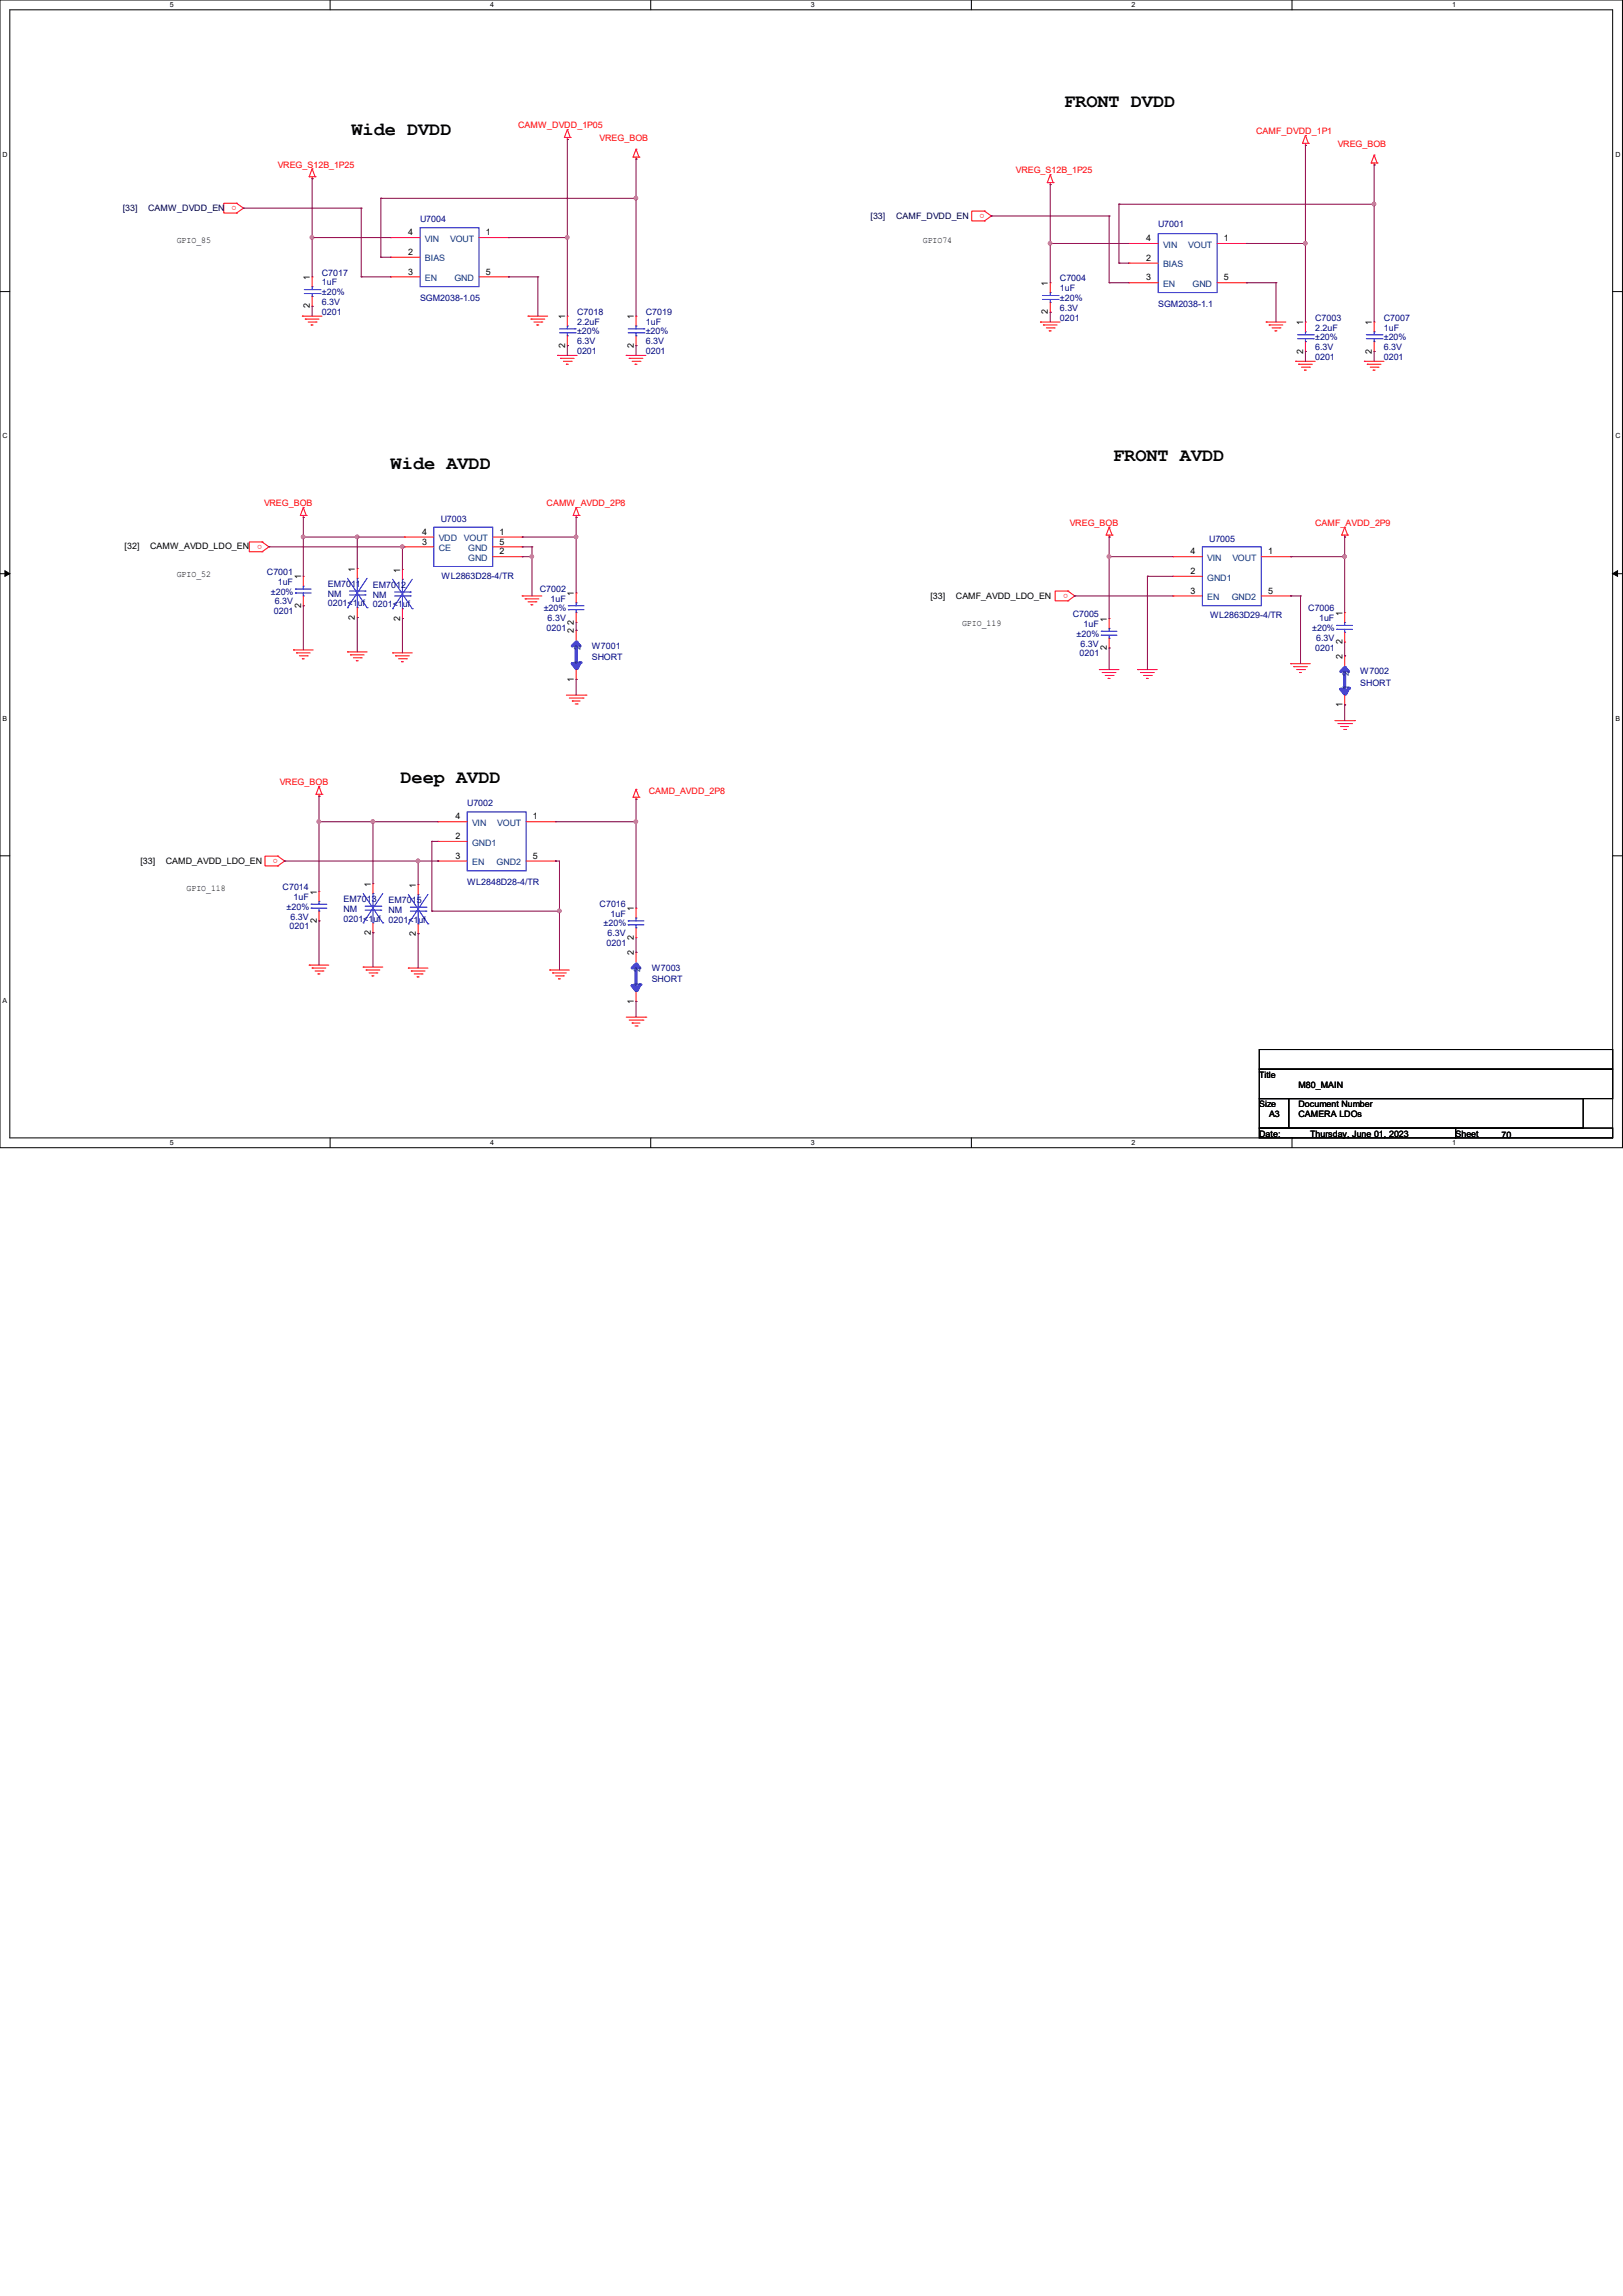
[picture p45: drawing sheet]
<svg xmlns="http://www.w3.org/2000/svg" width="210mm" height="297mm" viewBox="0 0 210 297" stroke-linecap="round" stroke-linejoin="round" font-family="sans-serif">
<defs><g id="words">
<g font-size="2.4">
<text x="45.5" y="17.4">Wide DVDD</text>
<text x="137.7" y="13.9">FRONT DVDD</text>
<text x="144" y="59.6">FRONT AVDD</text>
<text x="50.5" y="60.6">Wide AVDD</text>
<text x="51.8" y="101.3">Deep AVDD</text>
</g>
<g font-size="1.1" fill="#f00">
<text x="67.1" y="16.6">CAMW_DVDD_1P05</text>
<text x="162.5" y="17.4">CAMF_DVDD_1P1</text>
<text x="35.9" y="21.7">VREG_S12B_1P25</text>
<text x="77.6" y="18.2">VREG_BOB</text>
<text x="131.4" y="22.4">VREG_S12B_1P25</text>
<text x="173.1" y="19">VREG_BOB</text>
<text x="30.6" y="26.6" transform="rotate(-180 30.6 26.6)">o</text>
<text x="127.4" y="27.6" transform="rotate(-180 127.4 27.6)">o</text>
<text x="34.2" y="65.5">VREG_BOB</text>
<text x="70.7" y="65.5">CAMW_AVDD_2P8</text>
<text x="33.9" y="70.4" transform="rotate(-180 33.9 70.4)">o</text>
<text x="138.4" y="68">VREG_BOB</text>
<text x="170.2" y="68">CAMF_AVDD_2P9</text>
<text x="138.2" y="76.8" transform="rotate(-180 138.2 76.8)">o</text>
<text x="36.2" y="101.6">VREG_BOB</text>
<text x="83.9" y="102.7">CAMD_AVDD_2P8</text>
<text x="35.9" y="111.1" transform="rotate(-180 35.9 111.1)">o</text>
</g>
<g font-size="1.1" fill="#000040">
<text x="15.9" y="27.3">[33]</text>
<text x="19.2" y="27.3">CAMW_DVDD_EN</text>
<text x="112.6" y="28.3">[33]</text>
<text x="115.9" y="28.3">CAMF_DVDD_EN</text>
</g>
<g font-size="1.1" fill="#000080">
<text x="54.4" y="28.7">U7004</text>
<text x="149.8" y="29.4">U7001</text>
<text x="41.7" y="35.6">C7017</text>
<text x="41.7" y="36.9">1uF</text>
<text x="41.7" y="40.7">0201</text>
<text x="41.7" y="39.5">6.3V</text>
<text x="41.7" y="38.2">±20%</text>
<text x="54.4" y="38.9">SGM2038-1.05</text>
<text x="74.7" y="40.7">C7018</text>
<text x="74.7" y="42">2.2uF</text>
<text x="83.6" y="40.7">C7019</text>
<text x="83.6" y="42">1uF</text>
<text x="137.1" y="36.4">C7004</text>
<text x="137.1" y="37.7">1uF</text>
<text x="137.1" y="41.5">0201</text>
<text x="137.1" y="40.2">6.3V</text>
<text x="137.1" y="38.9">±20%</text>
<text x="149.8" y="39.7">SGM2038-1.1</text>
<text x="170.2" y="41.5">C7003</text>
<text x="179.1" y="41.5">C7007</text>
<text x="74.7" y="45.8">0201</text>
<text x="74.7" y="44.5">6.3V</text>
<text x="74.7" y="43.3">±20%</text>
<text x="83.6" y="45.8">0201</text>
<text x="83.6" y="44.5">6.3V</text>
<text x="83.6" y="43.3">±20%</text>
<text x="170.2" y="42.8">2.2uF</text>
<text x="170.2" y="46.6">0201</text>
<text x="170.2" y="45.3">6.3V</text>
<text x="170.2" y="44">±20%</text>
<text x="179.1" y="42.8">1uF</text>
<text x="179.1" y="46.6">0201</text>
<text x="179.1" y="45.3">6.3V</text>
<text x="179.1" y="44">±20%</text>
<text x="57" y="67.5">U7003</text>
<text x="156.4" y="70.1">U7005</text>
<text x="34.5" y="74.4">C7001</text>
<text x="35" y="76.9">±20%</text>
<text x="35.9" y="75.7">1uF</text>
<text x="42.4" y="75.9">EM7011</text>
<text x="42.4" y="77.2">NM</text>
<text x="48.3" y="76">EM7012</text>
<text x="48.3" y="77.3">NM</text>
<text x="57.1" y="74.9">WL2863D28-4/TR</text>
<text x="69.8" y="76.5">C7002</text>
<text x="71.2" y="77.8">1uF</text>
<text x="35.4" y="79.5">0201</text>
<text x="35.6" y="78.2">6.3V</text>
<text x="42.4" y="78.4">0201&lt;1uf</text>
<text x="48.3" y="78.6">0201&lt;1uf</text>
<text x="70.4" y="79.1">±20%</text>
<text x="70.7" y="81.6">0201</text>
<text x="70.9" y="80.3">6.3V</text>
<text x="76.6" y="83.9">W7001</text>
<text x="138.8" y="79.8">C7005</text>
<text x="139.3" y="82.4">±20%</text>
<text x="139.8" y="83.7">6.3V</text>
<text x="140.2" y="81.1">1uF</text>
<text x="156.6" y="80">WL2863D29-4/TR</text>
<text x="169.3" y="79.1">C7006</text>
<text x="169.8" y="81.6">±20%</text>
<text x="170.3" y="82.9">6.3V</text>
<text x="170.7" y="80.3">1uF</text>
<text x="76.6" y="85.4">SHORT</text>
<text x="139.7" y="84.9">0201</text>
<text x="170.2" y="84.2">0201</text>
<text x="176" y="87.2">W7002</text>
<text x="176" y="88.7">SHORT</text>
<text x="60.4" y="104.2">U7002</text>
<text x="36.6" y="115.1">C7014</text>
<text x="37.1" y="117.7">±20%</text>
<text x="37.6" y="119">6.3V</text>
<text x="38" y="116.4">1uF</text>
<text x="44.4" y="116.7">EM7013</text>
<text x="44.4" y="117.9">NM</text>
<text x="44.4" y="119.2">0201&lt;1uf</text>
<text x="50.3" y="116.8">EM7015</text>
<text x="50.3" y="118.1">NM</text>
<text x="50.3" y="119.3">0201&lt;1uf</text>
<text x="60.4" y="114.5">WL2848D28-4/TR</text>
<text x="77.6" y="117.3">C7016</text>
<text x="78.1" y="119.8">±20%</text>
<text x="79" y="118.6">1uF</text>
<text x="37.5" y="120.2">0201</text>
<text x="78.5" y="122.4">0201</text>
<text x="78.6" y="121.1">6.3V</text>
<text x="84.3" y="125.6">W7003</text>
<text x="84.3" y="127.1">SHORT</text>
</g>
<g font-size="1.1">
<text x="22.9" y="31.5">GPIO_85</text>
<text x="52.8" y="33">2</text>
<text x="52.8" y="35.5">3</text>
<text x="52.8" y="30.4">4</text>
<text x="62.9" y="30.4">1</text>
<text x="62.9" y="35.5">5</text>
<text x="119.4" y="31.5">GPIO74</text>
<text x="148.3" y="33.7">2</text>
<text x="148.3" y="31.2">4</text>
<text x="158.4" y="31.2">1</text>
<text x="40.1" y="39.9" transform="rotate(-90 40.1 39.9)">2</text>
<text x="40.1" y="36.2" transform="rotate(-90 40.1 36.2)">1</text>
<text x="73.1" y="41.3" transform="rotate(-90 73.1 41.3)">1</text>
<text x="82" y="41.3" transform="rotate(-90 82 41.3)">1</text>
<text x="135.6" y="40.7" transform="rotate(-90 135.6 40.7)">2</text>
<text x="135.6" y="37" transform="rotate(-90 135.6 37)">1</text>
<text x="148.3" y="36.3">3</text>
<text x="158.4" y="36.3">5</text>
<text x="73.1" y="45" transform="rotate(-90 73.1 45)">2</text>
<text x="82" y="45" transform="rotate(-90 82 45)">2</text>
<text x="168.6" y="45.7" transform="rotate(-90 168.6 45.7)">2</text>
<text x="168.6" y="42.1" transform="rotate(-90 168.6 42.1)">1</text>
<text x="177.5" y="45.7" transform="rotate(-90 177.5 45.7)">2</text>
<text x="177.5" y="42.1" transform="rotate(-90 177.5 42.1)">1</text>
<text x="16.1" y="71.1">[32]</text>
<text x="19.4" y="71.1">CAMW_AVDD_LDO_EN</text>
<text x="54.6" y="70.4">3</text>
<text x="54.6" y="69.2">4</text>
<text x="64.6" y="69.2">1</text>
<text x="64.6" y="71.7">2</text>
<text x="64.6" y="70.4">5</text>
<text x="154" y="71.7">4</text>
<text x="164.1" y="71.7">1</text>
<text x="22.9" y="74.6">GPIO_52</text>
<text x="38.9" y="75" transform="rotate(-90 38.9 75)">1</text>
<text x="45.9" y="73.9" transform="rotate(-90 45.9 73.9)">1</text>
<text x="51.8" y="74.1" transform="rotate(-90 51.8 74.1)">1</text>
<text x="74.3" y="77.1" transform="rotate(-90 74.3 77.1)">1</text>
<text x="120.4" y="77.4">[33]</text>
<text x="123.7" y="77.4">CAMF_AVDD_LDO_EN</text>
<text x="154" y="74.3">2</text>
<text x="154" y="76.8">3</text>
<text x="164.1" y="76.8">5</text>
<text x="38.9" y="78.6" transform="rotate(-90 38.9 78.6)">2</text>
<text x="45.9" y="80.2" transform="rotate(-90 45.9 80.2)">2</text>
<text x="51.8" y="80.3" transform="rotate(-90 51.8 80.3)">2</text>
<text x="74.3" y="81.9" transform="rotate(-90 74.3 81.9)">2</text>
<text x="74.3" y="80.8" transform="rotate(-90 74.3 80.8)">2</text>
<text x="124.5" y="81">GPIO_119</text>
<text x="143.2" y="80.4" transform="rotate(-90 143.2 80.4)">1</text>
<text x="173.7" y="83.3" transform="rotate(-90 173.7 83.3)">2</text>
<text x="173.7" y="79.6" transform="rotate(-90 173.7 79.6)">1</text>
<text x="74.3" y="88.2" transform="rotate(-90 74.3 88.2)">1</text>
<text x="143.2" y="84.1" transform="rotate(-90 143.2 84.1)">2</text>
<text x="173.7" y="85.2" transform="rotate(-90 173.7 85.2)">2</text>
<text x="173.7" y="91.5" transform="rotate(-90 173.7 91.5)">1</text>
<text x="58.9" y="106">4</text>
<text x="69" y="106">1</text>
<text x="18.2" y="111.7">[33]</text>
<text x="21.5" y="111.7">CAMD_AVDD_LDO_EN</text>
<text x="58.9" y="108.5">2</text>
<text x="58.9" y="111.1">3</text>
<text x="69" y="111.1">5</text>
<text x="24.1" y="115.3">GPIO_118</text>
<text x="41" y="119.4" transform="rotate(-90 41 119.4)">2</text>
<text x="41" y="115.7" transform="rotate(-90 41 115.7)">1</text>
<text x="48" y="114.7" transform="rotate(-90 48 114.7)">1</text>
<text x="53.8" y="114.8" transform="rotate(-90 53.8 114.8)">1</text>
<text x="82" y="117.9" transform="rotate(-90 82 117.9)">1</text>
<text x="48" y="120.9" transform="rotate(-90 48 120.9)">2</text>
<text x="53.8" y="121" transform="rotate(-90 53.8 121)">2</text>
<text x="82" y="123.6" transform="rotate(-90 82 123.6)">2</text>
<text x="82" y="121.6" transform="rotate(-90 82 121.6)">2</text>
<text x="82" y="129.8" transform="rotate(-90 82 129.8)">1</text>
<text x="162.9" y="139.4">Title</text>
<text x="162.9" y="143.2">Size</text>
<text x="168" y="143.2">Document Number</text>
<text x="168" y="140.7">M80_MAIN</text>
<text x="162.9" y="147">Date:</text>
<text x="164.2" y="144.5">A3</text>
<text x="168" y="144.5">CAMERA LDOs</text>
<text x="169.5" y="147">Thursday, June 01, 2023</text>
<text x="188.3" y="147">Sheet</text>
<text x="194.3" y="147.2">70</text>
</g>
<g font-size="1.1" fill="#004080">
<text x="55" y="33.8">BIAS</text>
<text x="55" y="31.3">VIN</text>
<text x="58.2" y="31.3">VOUT</text>
<text x="150.5" y="34.6">BIAS</text>
<text x="150.5" y="32">VIN</text>
<text x="153.7" y="32">VOUT</text>
<text x="55" y="36.4">EN</text>
<text x="58.8" y="36.4">GND</text>
<text x="150.5" y="37.1">EN</text>
<text x="154.3" y="37.1">GND</text>
<text x="56.8" y="71.3">CE</text>
<text x="56.8" y="70">VDD</text>
<text x="60" y="70">VOUT</text>
<text x="60.6" y="71.3">GND</text>
<text x="60.6" y="72.6">GND</text>
<text x="156.2" y="75.1">GND1</text>
<text x="156.2" y="77.6">EN</text>
<text x="156.2" y="72.6">VIN</text>
<text x="159.4" y="77.6">GND2</text>
<text x="159.5" y="72.6">VOUT</text>
<text x="75.1" y="86" transform="rotate(-90 75.1 86)">1</text>
<text x="75.1" y="84.1" transform="rotate(-90 75.1 84.1)">2</text>
<text x="174.5" y="89.3" transform="rotate(-90 174.5 89.3)">1</text>
<text x="174.5" y="87.4" transform="rotate(-90 174.5 87.4)">2</text>
<text x="61.1" y="106.8">VIN</text>
<text x="64.3" y="106.8">VOUT</text>
<text x="61.1" y="109.4">GND1</text>
<text x="61.1" y="111.9">EN</text>
<text x="64.3" y="111.9">GND2</text>
<text x="82.8" y="125.7" transform="rotate(-90 82.8 125.7)">2</text>
<text x="82.8" y="127.7" transform="rotate(-90 82.8 127.7)">1</text>
</g>
<g font-size=".9">
<text x="22" y=".9">5</text>
<text x="63.4" y=".9">4</text>
<text x="104.9" y=".9">3</text>
<text x="146.4" y=".9">2</text>
<text x="187.9" y=".9">1</text>
<text x=".3" y="20.3">D</text>
<text x="209" y="20.3">D</text>
<text x=".3" y="56.7">C</text>
<text x="209" y="56.7">C</text>
<text x=".3" y="93.2">B</text>
<text x="209" y="93.2">B</text>
<text x=".3" y="129.7">A</text>
<text x="22" y="148.1">5</text>
<text x="63.4" y="148.1">4</text>
<text x="104.9" y="148.1">3</text>
<text x="146.4" y="148.1">2</text>
<text x="187.9" y="148.1">1</text>
</g>
</g></defs>
<path d="M0 0h209.9v148.5h-209.9zM1.3 1.3h207.4v145.9h-207.4z" fill="none" stroke="#000" stroke-width=".13"/>
<g fill="#fff">
<path d="M22 .1h.5v1h-.5z"/>
<path d="M22 147.3h.5v1h-.5z"/>
</g>
<path d="M42.7 0v1.3M42.7 147.2v1.3" fill="none" stroke="#000" stroke-width=".13"/>
<g fill="#fff">
<path d="M63.4 .1h.5v1h-.5z"/>
<path d="M63.4 147.3h.5v1h-.5z"/>
</g>
<path d="M84.2 0v1.3M84.2 147.2v1.3" fill="none" stroke="#000" stroke-width=".13"/>
<g fill="#fff">
<path d="M104.9 .1h.5v1h-.5z"/>
<path d="M104.9 147.3h.5v1h-.5z"/>
</g>
<path d="M125.7 0v1.3M125.7 147.2v1.3" fill="none" stroke="#000" stroke-width=".13"/>
<g fill="#fff">
<path d="M146.4 .1h.5v1h-.5z"/>
<path d="M146.4 147.3h.5v1h-.5z"/>
</g>
<path d="M167.2 0v1.3M167.2 147.2v1.3" fill="none" stroke="#000" stroke-width=".13"/>
<g fill="#fff">
<path d="M187.9 .1h.5v1h-.5z"/>
<path d="M187.9 147.3h.5v1h-.5z"/>
<path d="M.3 19.5h.7v1h-.7z"/>
<path d="M209 19.5h.6v1h-.6z"/>
<path d="M.3 55.9h.7v1h-.7z"/>
<path d="M209 55.9h.6v1h-.6z"/>
</g>
<path d="M0 37.7h1.3M208.7 37.7h1.2" fill="none" stroke="#000" stroke-width=".13"/>
<g fill="#fff">
<path d="M.3 92.4h.6v1h-.6z"/>
<path d="M209 92.4h.6v1h-.6z"/>
</g>
<path d="M0 74.2h1.3M208.7 74.2h1.2" fill="none" stroke="#000" stroke-width=".13"/>
<path d="M.6 73.8l.7 .4-.7 .3zM208.7 74.2l.6-.4v.7z" fill="#000" stroke="#000" stroke-width=".13"/>
<path d="M.3 128.9h.6v1h-.6z" fill="#fff"/>
<path d="M0 110.7h1.3M208.7 110.7h1.2M162.9 135.8h45.8v2.5h-45.8zM162.9 138.3h45.8v3.8h-45.8zM162.9 142.1h3.9v3.8h-3.9zM162.9 145.9h25.4v1.3h-25.4zM166.8 142.1h38.1v3.8h-38.1zM188.3 145.9h20.4v1.3h-20.4z" fill="none" stroke="#000" stroke-width=".13"/>
<g fill="none" stroke="#f00" stroke-width=".13">
<path d="M73 17.8h.1M73 17.8h.8M73.4 18h.1M73.4 16.8h.1M73.4 17.8v.2M73.4 16.8l-.4 1M73.4 16.8l.4 1M73.8 17.8h.1M82.3 19.3h.1M82.3 19.3l.4 1M82.3 19.3l-.4 1M168.5 18.5h.1"/>
<path d="M168.5 18.5h.8M168.9 18.8h.1M168.9 17.5h.1M168.9 18.5v.3M168.9 17.5l-.4 1M168.9 17.5l.4 1M169.3 18.5h.1M30.6 27.6h.1M30.6 26.3h.1M30.6 26.3h-1.6v1.3h1.6M30.6 26.3l.9 .6-.9 .7M40 22.9h.1"/>
<path d="M40 22.9h.8M40.4 23.1h.1M40.4 21.8h.1M40.4 22.9v.2M40.4 21.8l-.4 1.1M40.4 21.8l.4 1.1M40.8 22.9h.1M81.9 20.3h.1M81.9 20.3h.8M82.3 20.6h.1M82.3 20.3v.3M82.7 20.3h.1"/>
<path d="M127.4 28.6h.1M127.4 27.3h.1M127.4 27.3h-1.7v1.3h1.7M127.4 27.3l.9 .6-.9 .7M135.5 23.6h.1M135.5 23.6h.8M135.9 23.9h.1M135.9 22.6h.1M135.9 23.6v.3M135.9 22.6l-.4 1M135.9 22.6l.4 1M136.3 23.6h.1"/>
<path d="M177.4 21.1h.1M177.4 21.1h.8M177.8 21.3h.1M177.8 20.1h.1M177.8 21.1v.2M177.8 20.1l.4 1M177.8 20.1l-.4 1M178.2 21.1h.1M39.1 40.9h.1M39.1 40.9h2.6M39.5 41.3h.1M39.5 41.3h1.8"/>
<path d="M39.9 41.7h1M40.3 42h.1M40.3 42h.2M40.9 41.7h.1M68.3 40.9h.1M68.3 40.9h2.6M68.7 41.3h.1M68.7 41.3h1.8M69.1 41.7h1M69.5 42h.1M69.5 42h.2M70.1 41.7h.1"/>
<path d="M72.1 46h.1M72.1 46h2.6M72.5 46.4h.1M72.5 46.4h1.8M72.9 46.7h1M73.3 47.1h.1M73.3 47.1h.2M73.9 46.7h.1M81 46h.1M81 46h2.6M81.4 46.4h.1M81.4 46.4h1.8"/>
<path d="M81.8 46.7h1M82.2 47.1h.1M82.2 47.1h.2M82.8 46.7h.1M134.6 41.7h.1M134.6 41.7h2.6M135 42h.1M135 42h1.8M135.4 42.4h1M135.8 42.8h.1M135.8 42.8h.2M136.4 42.4h.1"/>
<path d="M163.8 41.7h.1M163.8 41.7h2.6M164.2 42h.1M164.2 42h1.8M164.6 42.4h1M165 42.8h.1M165 42.8h.2M165.6 42.4h.1M167.6 46.7h.1M167.6 46.7h2.6M168 47.1h.1M168 47.1h1.8"/>
<path d="M168.4 47.5h1M168.8 47.9h.1M168.8 47.9h.2M169.4 47.5h.1M176.5 46.7h.1M176.5 46.7h2.6M176.9 47.1h.1M176.9 47.1h1.8M177.3 47.5h1M177.7 47.9h.1M177.7 47.9h.2M178.3 47.5h.1"/>
<path d="M33.9 71.4h.1M33.9 70.1h.1M33.9 70.1h-1.6v1.3h1.6M33.9 70.1l.9 .6-.9 .7M38.9 66.7h.1M38.9 66.7h.7M39.2 66.9h.1M39.2 65.7h.1M39.2 66.7v.2M39.2 65.7l-.3 1M39.2 65.7l.4 1M39.6 66.7h.1"/>
<path d="M67.6 77.1h.1M67.6 77.1h2.5M67.9 77.5h.1M67.9 77.5h1.8M68.3 77.9h1M68.7 78.2h.1M68.7 78.2h.3M69.3 77.9h.1M74.2 66.7h.1M74.2 66.7h.7M74.5 66.9h.1M74.5 65.7h.1"/>
<path d="M74.5 66.7v.2M74.5 65.7l-.3 1M74.5 65.7l.4 1M74.9 66.7h.1M138.2 77.7h.1M138.2 76.5h.1M138.2 76.5h-1.7v1.2h1.7M138.2 76.5l.9 .6-.9 .6M143.1 69.2h.1M143.1 69.2h.8M143.5 69.5h.1M143.5 68.2h.1"/>
<path d="M143.5 69.2v.3M143.5 68.2l-.4 1M143.5 68.2l.4 1M143.9 69.2h.1M173.6 69.2h.1M173.6 69.2h.8M174 69.5h.1M174 68.2h.1M174 69.2v.3M174 68.2l-.4 1M174 68.2l.4 1M174.4 69.2h.1"/>
<path d="M38 84.1h.1M38 84.1h2.5M38.4 84.5h.1M38.4 84.5h1.7M38.7 84.8h1.1M39.1 85.2h.1M39.1 85.2h.3M39.8 84.8h.1M45 84.3h.1M45 84.3h2.5M45.3 84.7h.1M45.3 84.7h1.8"/>
<path d="M45.7 85.1h1M46.1 85.5h.1M46.1 85.5h.3M46.7 85.1h.1M50.8 84.5h.1M50.8 84.5h2.5M51.2 84.8h.1M51.2 84.8h1.8M51.6 85.2h1M51.9 85.6h.1M51.9 85.6h.3M52.6 85.2h.1"/>
<path d="M73.3 89.9h2.5M73.7 90.3h1.7M74 90.7h.1M74 90.7h1.1M74.4 91.1h.3M74.7 91.1h.1M75.4 90.3h.1M75.8 89.9h.1M142.2 86.6h.1M142.2 86.6h2.6M142.6 87h.1M142.6 87h1.8"/>
<path d="M143 87.4h1M143.4 87.8h.1M143.4 87.8h.2M144 87.4h.1M147.2 86.6h.1M147.2 86.6h2.5M147.6 87h.1M147.6 87h1.8M148 87.4h1M148.3 87.8h.1M148.3 87.8h.3M149 87.4h.1"/>
<path d="M167 85.9h.1M167 85.9h2.5M167.4 86.2h.1M167.4 86.2h1.8M167.8 86.6h1M168.1 87h.1M168.1 87h.3M168.8 86.6h.1M172.7 93.2h2.6M173.1 93.6h1.8M173.5 94h.1M173.5 94h1"/>
<path d="M173.9 94.4h.2M174.1 94.4h.1M174.9 93.6h.1M175.3 93.2h.1M35.9 112h.1M35.9 110.7h.1M35.9 110.7h-1.6v1.3h1.6M35.9 110.7l.9 .7-.9 .6M40.9 102.7h.1M40.9 102.7h.8M41.3 103h.1M41.3 101.7h.1"/>
<path d="M41.3 115.3h.1M41.3 119.1h.1M41.3 102.7v.3M41.3 115.3v1.3M41.3 117.9v1.2M41.3 101.7l-.4 1M41.3 101.7l.4 1M41.7 102.7h.1M54.1 114.4h.1M54.1 114.4v1.3M54.1 119.5v1.3M81.9 103.1h.1"/>
<path d="M81.9 103.1h.8M82.3 103.4h.1M82.3 102.1h.1M82.3 103.1v.3M82.3 102.1l-.4 1M82.3 102.1l.4 1M82.7 103.1h.1M40 124.8h.1M40 124.8h2.5M40.4 125.2h.1M40.4 125.2h1.8M40.8 125.6h1"/>
<path d="M41.1 126h.1M41.1 126h.3M41.8 125.6h.1M47 125.1h.1M47 125.1h2.5M47.4 125.5h.1M47.4 125.5h1.7M47.8 125.9h1M48.1 126.2h.1M48.1 126.2h.3M48.8 125.9h.1M52.8 125.2h.1"/>
<path d="M52.8 125.2h2.6M53.2 125.6h.1M53.2 125.6h1.8M53.6 126h1M54 126.4h.1M54 126.4h.2M54.1 120.8h.1M54.6 126h.1M71.1 125.5h.1M71.1 125.5h2.6M71.5 125.9h.1M71.5 125.9h1.8"/>
<path d="M71.9 126.2h1M72.3 126.6h.1M72.3 126.6h.2M72.9 126.2h.1M81 131.6h2.6M81.4 132h1.8M81.8 132.3h.1M81.8 132.3h1M82.2 132.7h.2M82.4 132.7h.1M83.2 132h.1M83.6 131.6h.1"/>
</g>
<g fill="none" stroke="#00f" stroke-width=".13">
<path d="M40.3 117h.1M40.3 117.5h.1M40.3 117h2M40.3 117.5h2M41.3 116.6h.1M41.3 117.9h.1M41.3 116.6v.4M41.3 117.5v.4M52.8 119.5h.1M52.8 115.7l2.6 3.8M53.1 117.3h2M53.1 117.9h2"/>
<path d="M54.1 115.7h.1M54.1 119.5h.1M54.1 115.7v1.6M54.1 117.9v1.6M55.1 117.3h.1M55.1 117.9h.1M55.4 119.5h.1M55.4 115.7l-2.6 3.8"/>
</g>
<path d="M173.9 86.5l-.4 .4" fill="none" stroke="#00f" stroke-width=".38"/>
<circle cx="173.9" cy="86.5" r=".19" fill="#00f"/>
<path d="M174 86.4l.5 .5" fill="none" stroke="#00f" stroke-width=".38"/>
<circle cx="174" cy="86.4" r=".19" fill="#00f"/>
<path d="M174 86.7v2.8" fill="none" stroke="#00f" stroke-width=".38"/>
<circle cx="174" cy="86.7" r=".19" fill="#00f"/>
<path d="M173.5 89.2l.5 .6" fill="none" stroke="#00f" stroke-width=".38"/>
<circle cx="173.5" cy="89.2" r=".19" fill="#00f"/>
<path d="M174.5 89l-.4 .8" fill="none" stroke="#00f" stroke-width=".38"/>
<circle cx="174.5" cy="89" r=".19" fill="#00f"/>
<g fill="none" stroke="#f00" stroke-width=".13">
<path d="M50.5 33.3h.1M50.5 35.8h.1M50.5 30.7h.1M50.5 30.7h3.9M50.5 33.3h3.9M50.5 35.8h3.9M62 30.7h3.8M62 35.8h3.8M65.8 30.7h.1M65.8 35.8h.1M135.9 36.6h.1M135.9 36.6v1.2"/>
<path d="M135.9 39.1v1.3M146 34h.1M146 36.6h.1M146 31.5h.1M146 31.5h3.9M146 34h3.9M146 36.6h3.9M157.5 31.5h3.8M157.5 36.6h3.8M161.3 31.5h.1M161.3 36.6h.1M82.3 40.9h.1"/>
<path d="M82.3 44.7h.1M82.3 40.9v1.3M82.3 43.4v1.3M135.9 40.4h.1M177.8 41.7h.1M177.8 45.5h.1M177.8 41.7v1.2M177.8 44.2v1.3M46.2 73.5h.1M46.2 79.9h.1M46.2 73.5v1.3M46.2 78.6v1.3"/>
<path d="M52.1 73.7h.1M52.1 73.7v1.2M52.1 78.7v1.3M52.3 70.7h.1M52.3 69.5h.1M52.3 69.5h3.8M52.3 70.7h3.8M63.8 69.5h3.8M63.8 72h3.8M63.8 70.7h3.8M67.6 69.5h.1M67.6 72h.1"/>
<path d="M67.6 70.7h.1M74.5 76.7h.1M74.5 76.7v1.3M74.5 79.2v1.3M151.8 74.5h.1M151.8 77.1h.1M151.8 72h.1M151.8 72h3.8M151.8 74.5h3.8M151.8 77.1h3.8M163.2 72h3.8M163.2 77.1h3.8"/>
<path d="M167 77.1h.1M167 72h.1M52.1 80h.1M74.5 80.5h.1M143.5 80h.1M143.5 83.8h.1M143.5 80v1.3M143.5 82.5v1.3M174 91.2h.1M174 84.8h.1M174 84.8v1.3M174 89.9v1.3"/>
<path d="M56.6 108.8h.1M56.6 111.4h.1M56.6 106.3h.1M56.6 108.8h3.9M56.6 111.4h3.9M56.6 106.3h3.9M68.1 111.4h3.8M68.1 106.3h3.8M71.9 111.4h.1M71.9 106.3h.1M82.3 117.5h.1M82.3 117.5v1.2"/>
<path d="M82.3 121.3h.1M82.3 120v1.3"/>
</g>
<g fill="none" stroke="#00f" stroke-width=".13">
<path d="M54.4 29.5h7.6v7.6h-7.6zM134.9 38.2h2M134.9 38.7h2M135.9 37.8h.1M135.9 39.1h.1M135.9 37.8v.4M135.9 38.7v.4M136.9 38.2h.1M136.9 38.7h.1M149.9 30.2h7.6v7.6h-7.6zM81.3 42.5h2M81.3 43.1h2"/>
<path d="M82.3 42.2h.1M82.3 43.4h.1M82.3 42.2v.3M82.3 43.1v.3M83.3 42.5h.1M83.3 43.1h.1M176.8 43.3h2M176.8 43.8h2M177.8 42.9h.1M177.8 44.2h.1M177.8 42.9v.4M177.8 43.8v.4"/>
<path d="M178.8 43.3h.1M178.8 43.8h.1M45 78.6h.1M45 74.8l2.5 3.8M45.2 76.5h2M45.2 77h2M46.2 74.8h.1M46.2 78.6h.1M46.2 74.8v1.7M46.2 77v1.6M47.2 76.5h.1M47.2 77h.1"/>
<path d="M47.5 78.6h.1M47.5 74.8l-2.5 3.8M50.8 78.7h.1M50.8 74.9l2.5 3.8M51.1 76.6h2M51.1 77.1h2M52.1 74.9h.1M52.1 78.7h.1M52.1 74.9v1.7M52.1 77.1v1.6M53.1 76.6h.1M53.1 77.1h.1"/>
<path d="M53.3 78.7h.1M53.3 74.9l-2.5 3.8M56.1 68.2h7.7v5.1h-7.7zM73.5 78.4h.1M73.5 78.9h.1M73.5 78.4h2.1M73.5 78.9h2.1M74.5 78h.1M74.5 79.2h.1M74.5 78v.4M74.5 78.9v.3M155.6 70.7h7.6v7.7h-7.6z"/>
<path d="M142.5 81.7h.1M142.5 82.2h.1M142.5 81.7h2M142.5 82.2h2M143.5 81.3h.1M143.5 82.5h.1M143.5 81.3v.4M143.5 82.2v.3M60.5 105h7.6v7.6h-7.6zM81.3 119.1h.1M81.3 119.6h.1M81.3 119.1h2"/>
<path d="M81.3 119.6h2M82.3 118.7h.1M82.3 118.7v.4M82.3 119.6v.4M82.3 120h.1"/>
</g>
<path d="M82.2 124.8l-.4 .4" fill="none" stroke="#00f" stroke-width=".38"/>
<circle cx="82.2" cy="124.8" r=".19" fill="#00f"/>
<path d="M82.3 124.7l.5 .5" fill="none" stroke="#00f" stroke-width=".38"/>
<circle cx="82.3" cy="124.7" r=".19" fill="#00f"/>
<path d="M82.3 125.1v2.8" fill="none" stroke="#00f" stroke-width=".38"/>
<circle cx="82.3" cy="125.1" r=".19" fill="#00f"/>
<path d="M81.8 127.5l.5 .6" fill="none" stroke="#00f" stroke-width=".38"/>
<circle cx="81.8" cy="127.5" r=".19" fill="#00f"/>
<path d="M82.8 127.4l-.4 .7" fill="none" stroke="#00f" stroke-width=".38"/>
<circle cx="82.8" cy="127.4" r=".19" fill="#00f"/>
<g fill="none" stroke="#f00" stroke-width=".13">
<path d="M40.4 35.8h.1M40.4 39.6h.1M40.4 35.8v1.3M40.4 38.4v1.2M73.4 40.9h.1M73.4 44.7h.1M73.4 40.9v1.3M73.4 43.4v1.3M168.9 41.7h.1M168.9 45.5h.1M168.9 41.7v1.2M168.9 44.2v1.3"/>
<path d="M39.2 74.5h.1M39.2 78.4h.1M39.2 74.5v1.3M39.2 77.1v1.3M174 79.2h.1M174 79.2v1.3M174 83.1h.1M174 81.8v1.3M48.3 114.3h.1M48.3 114.3v1.3M48.3 119.4v1.2M48.3 120.6h.1"/>
<path d="M82.3 129.5h.1M82.3 123.2h.1M82.3 123.2v1.3M82.3 128.3v1.2"/>
</g>
<g fill="none" stroke="#00f" stroke-width=".13">
<path d="M39.4 37.5h2M39.4 38h2M40.4 37.1h.1M40.4 38.4h.1M40.4 37.1v.4M40.4 38v.4M41.4 37.5h.1M41.4 38h.1M72.4 42.5h2M72.4 43.1h2M73.4 42.2h.1M73.4 43.4h.1"/>
<path d="M73.4 42.2v.3M73.4 43.1v.3M74.4 42.5h.1M74.4 43.1h.1M167.9 43.3h2M167.9 43.8h2M168.9 42.9h.1M168.9 44.2h.1M168.9 42.9v.4M168.9 43.8v.4M169.9 43.3h.1M169.9 43.8h.1"/>
<path d="M38.2 76.2h.1M38.2 76.7h.1M38.2 76.2h2.1M38.2 76.7h2.1M39.2 75.8h.1M39.2 77.1h.1M39.2 75.8v.4M39.2 76.7v.4M173 80.9h.1M173 81.4h.1M173 80.9h2M173 81.4h2"/>
<path d="M174 80.5h.1M174 81.8h.1M174 80.5v.4M174 81.4v.4M47 119.4h.1M47 115.6l2.5 3.8M47.2 117.2h2.1M47.2 117.7h2.1M48.3 115.6h.1M48.3 119.4h.1M48.3 115.6v1.6M48.3 117.7v1.7"/>
<path d="M49.3 117.2h.1M49.3 117.7h.1M49.5 119.4h.1M49.5 115.6l-2.5 3.8"/>
</g>
<path d="M74.4 83.2l-.4 .4" fill="none" stroke="#00f" stroke-width=".38"/>
<circle cx="74.4" cy="83.2" r=".19" fill="#00f"/>
<path d="M74.5 83.1l.6 .5" fill="none" stroke="#00f" stroke-width=".38"/>
<circle cx="74.5" cy="83.1" r=".19" fill="#00f"/>
<path d="M74.5 83.4v2.8" fill="none" stroke="#00f" stroke-width=".38"/>
<circle cx="74.5" cy="83.4" r=".19" fill="#00f"/>
<path d="M74 85.9l.5 .6" fill="none" stroke="#00f" stroke-width=".38"/>
<circle cx="74" cy="85.9" r=".19" fill="#00f"/>
<path d="M75.1 85.7l-.4 .8" fill="none" stroke="#00f" stroke-width=".38"/>
<circle cx="75.1" cy="85.7" r=".19" fill="#00f"/>
<path d="M74.5 87.9h.1M74.5 81.5h.1M74.5 81.5v1.3M74.5 86.6v1.3" fill="none" stroke="#f00" stroke-width=".13"/>
<g fill="none" stroke="#800040" stroke-width=".13">
<path d="M73.4 18h.1M73.4 18v22.9M168.9 18.8h.1M168.9 18.8v22.9M31.5 26.9h.1M31.5 26.9h15.2M40.4 23.1h.1M40.4 30.7h.1M40.4 39.6h.1M40.4 23.1v12.7M40.4 39.6v1.3M40.4 30.7h10.1"/>
<path d="M46.7 26.9h.1M46.7 35.8h.1M46.7 26.9v8.9M46.7 35.8h3.8M49.3 25.7h.1M49.3 33.3h.1M49.3 25.7h33M49.3 25.7v7.6M49.3 33.3h1.2M65.8 30.7h.1M65.8 35.8h.1M65.8 30.7h7.6"/>
<path d="M65.8 35.8h3.8M69.6 35.8h.1M69.6 35.8v5.1M73.4 30.7h.1M82.3 20.6h.1M82.3 25.7h.1M82.3 20.6v20.3M128.3 27.9h.1M128.3 27.9h15.2M135.9 23.9h.1M135.9 31.5h.1M135.9 23.9v12.7"/>
<path d="M135.9 31.5h10.1M143.5 27.9h.1M143.5 36.6h.1M143.5 27.9v8.7M143.5 36.6h2.5M144.8 26.4h.1M144.8 34h.1M144.8 26.4h33M144.8 26.4v7.6M144.8 34h1.2M161.3 31.5h.1M161.3 36.6h.1"/>
<path d="M161.3 31.5h7.6M161.3 36.6h3.8M165.1 36.6h.1M165.1 36.6v5.1M168.9 31.5h.1M177.8 21.3h.1M177.8 26.4h.1M177.8 21.3v20.4M73.4 44.7h.1M73.4 44.7v1.3M82.3 44.7h.1M82.3 44.7v1.3"/>
<path d="M135.9 40.4h.1M135.9 40.4v1.3M168.9 45.5h.1M168.9 45.5v1.2M177.8 45.5h.1M177.8 45.5v1.2M34.8 70.7h.1M34.8 70.7h17.5M39.2 66.9h.1M39.2 69.5h.1M39.2 78.4h.1M39.2 66.9v7.6"/>
<path d="M39.2 78.4v5.7M39.2 69.5h13.1M46.2 69.5h.1M46.2 79.9h.1M46.2 69.5v4M46.2 79.9v4.4M52.1 70.7h.1M52.1 70.7v3M67.6 69.5h.1M67.6 70.7h.1M67.6 72h.1M67.6 72h1.2"/>
<path d="M67.6 69.5h6.9M67.6 70.7h1.2M68.8 70.7h.1M68.8 72h.1M68.8 70.7v6.4M74.5 66.9h.1M74.5 69.5h.1M74.5 66.9v9.8M139.1 77.1h.1M139.1 77.1h12.7M143.5 69.5h.1M143.5 72h.1"/>
<path d="M143.5 69.5v10.5M143.5 72h8.3M148.5 74.5h.1M148.5 74.5v12.1M148.5 74.5h3.3M167 72h.1M167 77.1h.1M167 72h7M167 77.1h1.3M168.3 77.1h.1M168.3 77.1v8.8M174 69.5h.1"/>
<path d="M174 72h.1M174 69.5v9.7M52.1 80h.1M52.1 80v4.5M74.5 87.9h.1M74.5 81.5h.1M74.5 80.5v1M74.5 87.9v2M143.5 83.8h.1M143.5 83.8v2.8M174 91.2h.1M174 84.8h.1"/>
<path d="M174 83.1v1.7M174 91.2v2M36.8 111.4h.1M36.8 111.4h19.8M41.3 103h.1M41.3 106.3h.1M41.3 119.1h.1M41.3 103v12.3M41.3 119.1v5.7M41.3 106.3h15.3M48.3 106.3h.1M48.3 106.3v8"/>
<path d="M54.1 111.4h.1M54.1 111.4v3M55.9 108.8h.1M55.9 117.9h.1M55.9 108.8h.7M55.9 108.8v9.1M55.9 117.9h16.5M56.6 111.4h.1M71.9 111.4h.1M71.9 106.3h10.4M71.9 111.4h.5v14.1M72.4 117.9h.1"/>
<path d="M82.3 103.4h.1M82.3 106.3h.1M82.3 103.4v14.1M48.3 120.6h.1M48.3 120.6v4.5M54.1 120.8h.1M54.1 120.8v4.4M82.3 129.5h.1M82.3 123.2h.1M82.3 121.3v1.9M82.3 129.5v2.1"/>
</g>
<g fill="#f0f" stroke="#f0f" stroke-width=".13">
<circle cx="40.4" cy="30.7" r=".23"/>
<circle cx="82.3" cy="25.6" r=".23"/>
<circle cx="177.8" cy="26.4" r=".23"/>
<circle cx="73.4" cy="30.7" r=".23"/>
<circle cx="135.9" cy="31.5" r=".23"/>
<circle cx="168.9" cy="31.5" r=".23"/>
<circle cx="143.5" cy="72" r=".23"/>
<circle cx="174" cy="72" r=".23"/>
<circle cx="46.2" cy="69.4" r=".23"/>
<circle cx="39.2" cy="69.4" r=".23"/>
<circle cx="74.5" cy="69.4" r=".23"/>
<circle cx="52" cy="70.7" r=".23"/>
<circle cx="68.8" cy="72" r=".23"/>
<circle cx="41.3" cy="106.3" r=".23"/>
<circle cx="48.2" cy="106.3" r=".23"/>
<circle cx="54.1" cy="111.4" r=".23"/>
<circle cx="72.4" cy="117.8" r=".23"/>
<circle cx="82.3" cy="106.3" r=".23"/>
</g>
<use href="#words"/>
</svg>
